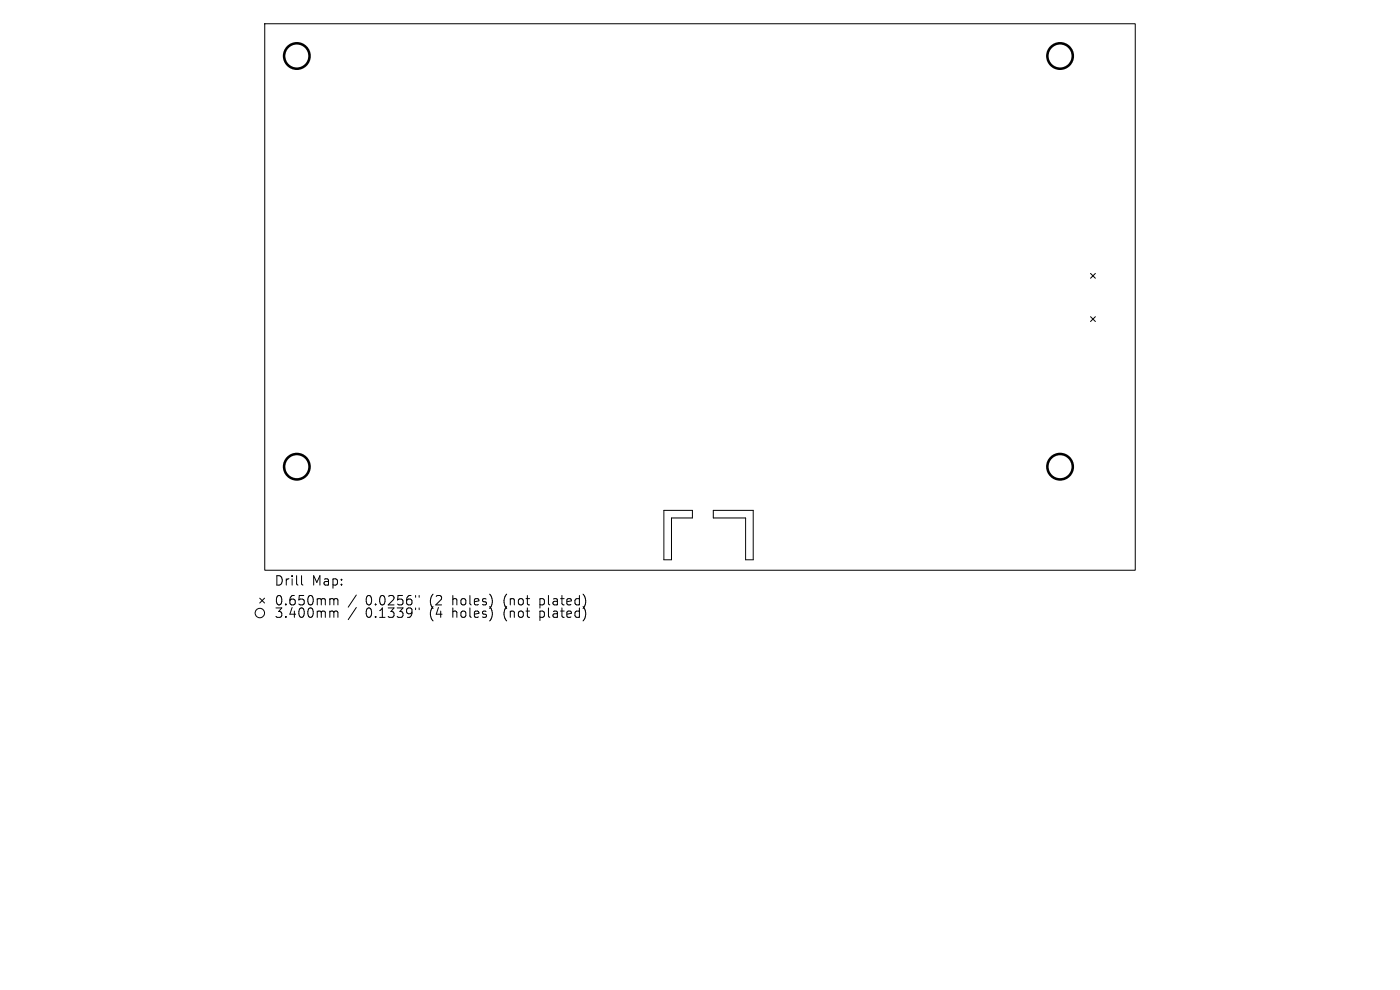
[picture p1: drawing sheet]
<svg xmlns="http://www.w3.org/2000/svg" width="297mm" height="210mm" viewBox="0 0 297 210" stroke-linecap="round" stroke-linejoin="round" font-family="sans-serif">
<defs><g id="words">
<g font-size="2.8">
<text x="58.1" y="124.5">Drill</text>
<text x="66.1" y="124.5">Map:</text>
<text x="58.1" y="128.7">0.650mm</text>
<text x="58.1" y="131.3">3.400mm</text>
<text x="77.6" y="128.7">0.0256&quot;</text>
<text x="77.6" y="131.3">0.1339&quot;</text>
<text x="91.3" y="128.7">(2</text>
<text x="91.3" y="131.3">(4</text>
<text x="96.3" y="128.7">holes)</text>
<text x="96.3" y="131.3">holes)</text>
<text x="107.3" y="128.7">(not</text>
<text x="107.3" y="131.3">(not</text>
<text x="115.1" y="128.7">plated)</text>
<text x="115.1" y="131.3">plated)</text>
</g>
</g></defs>
<g fill="none" stroke="#000" stroke-width=".21">
<path d="M56.2 5h184.6v116h-184.6zM231.3 58l1.1 1M232.4 58l-1.1 1M231.3 67.2l1.1 1M232.4 67.2l-1.1 1M140.8 108.3h6.1v1.6h-4.4v8.8h-1.7zM151.3 108.3h8.5v10.4h-1.6v-8.8h-6.9zM55.1 126.9l1 1M56.1 126.9l-1 1M64 122.1v1.7l.3 .3M70.3 127l.4 .1 .1 .2M70.3 129.6h.2l.3 .3"/>
<path d="M70.8 127.3l.3-.3 .5 .1 .1 1.2M70.8 127.3v1M70.8 129.9v1.1M70.8 129.9l.3-.3 .5 .1 .1 1.3M75.6 126.2l-1.7 2.6M75.6 128.9l-1.7 2.5M88.2 126.3v.4M88.2 129v.3M88.9 126.3v.4M88.9 129v.3"/>
<circle cx="55.1" cy="130" r="1"/>
</g>
<g fill="none" stroke="#000" stroke-width=".54">
<circle cx="63" cy="11.9" r="2.7"/>
<circle cx="224.9" cy="11.9" r="2.7"/>
<circle cx="63" cy="99" r="2.7"/>
<circle cx="224.9" cy="99" r="2.7"/>
</g>
<use href="#words"/>
</svg>
